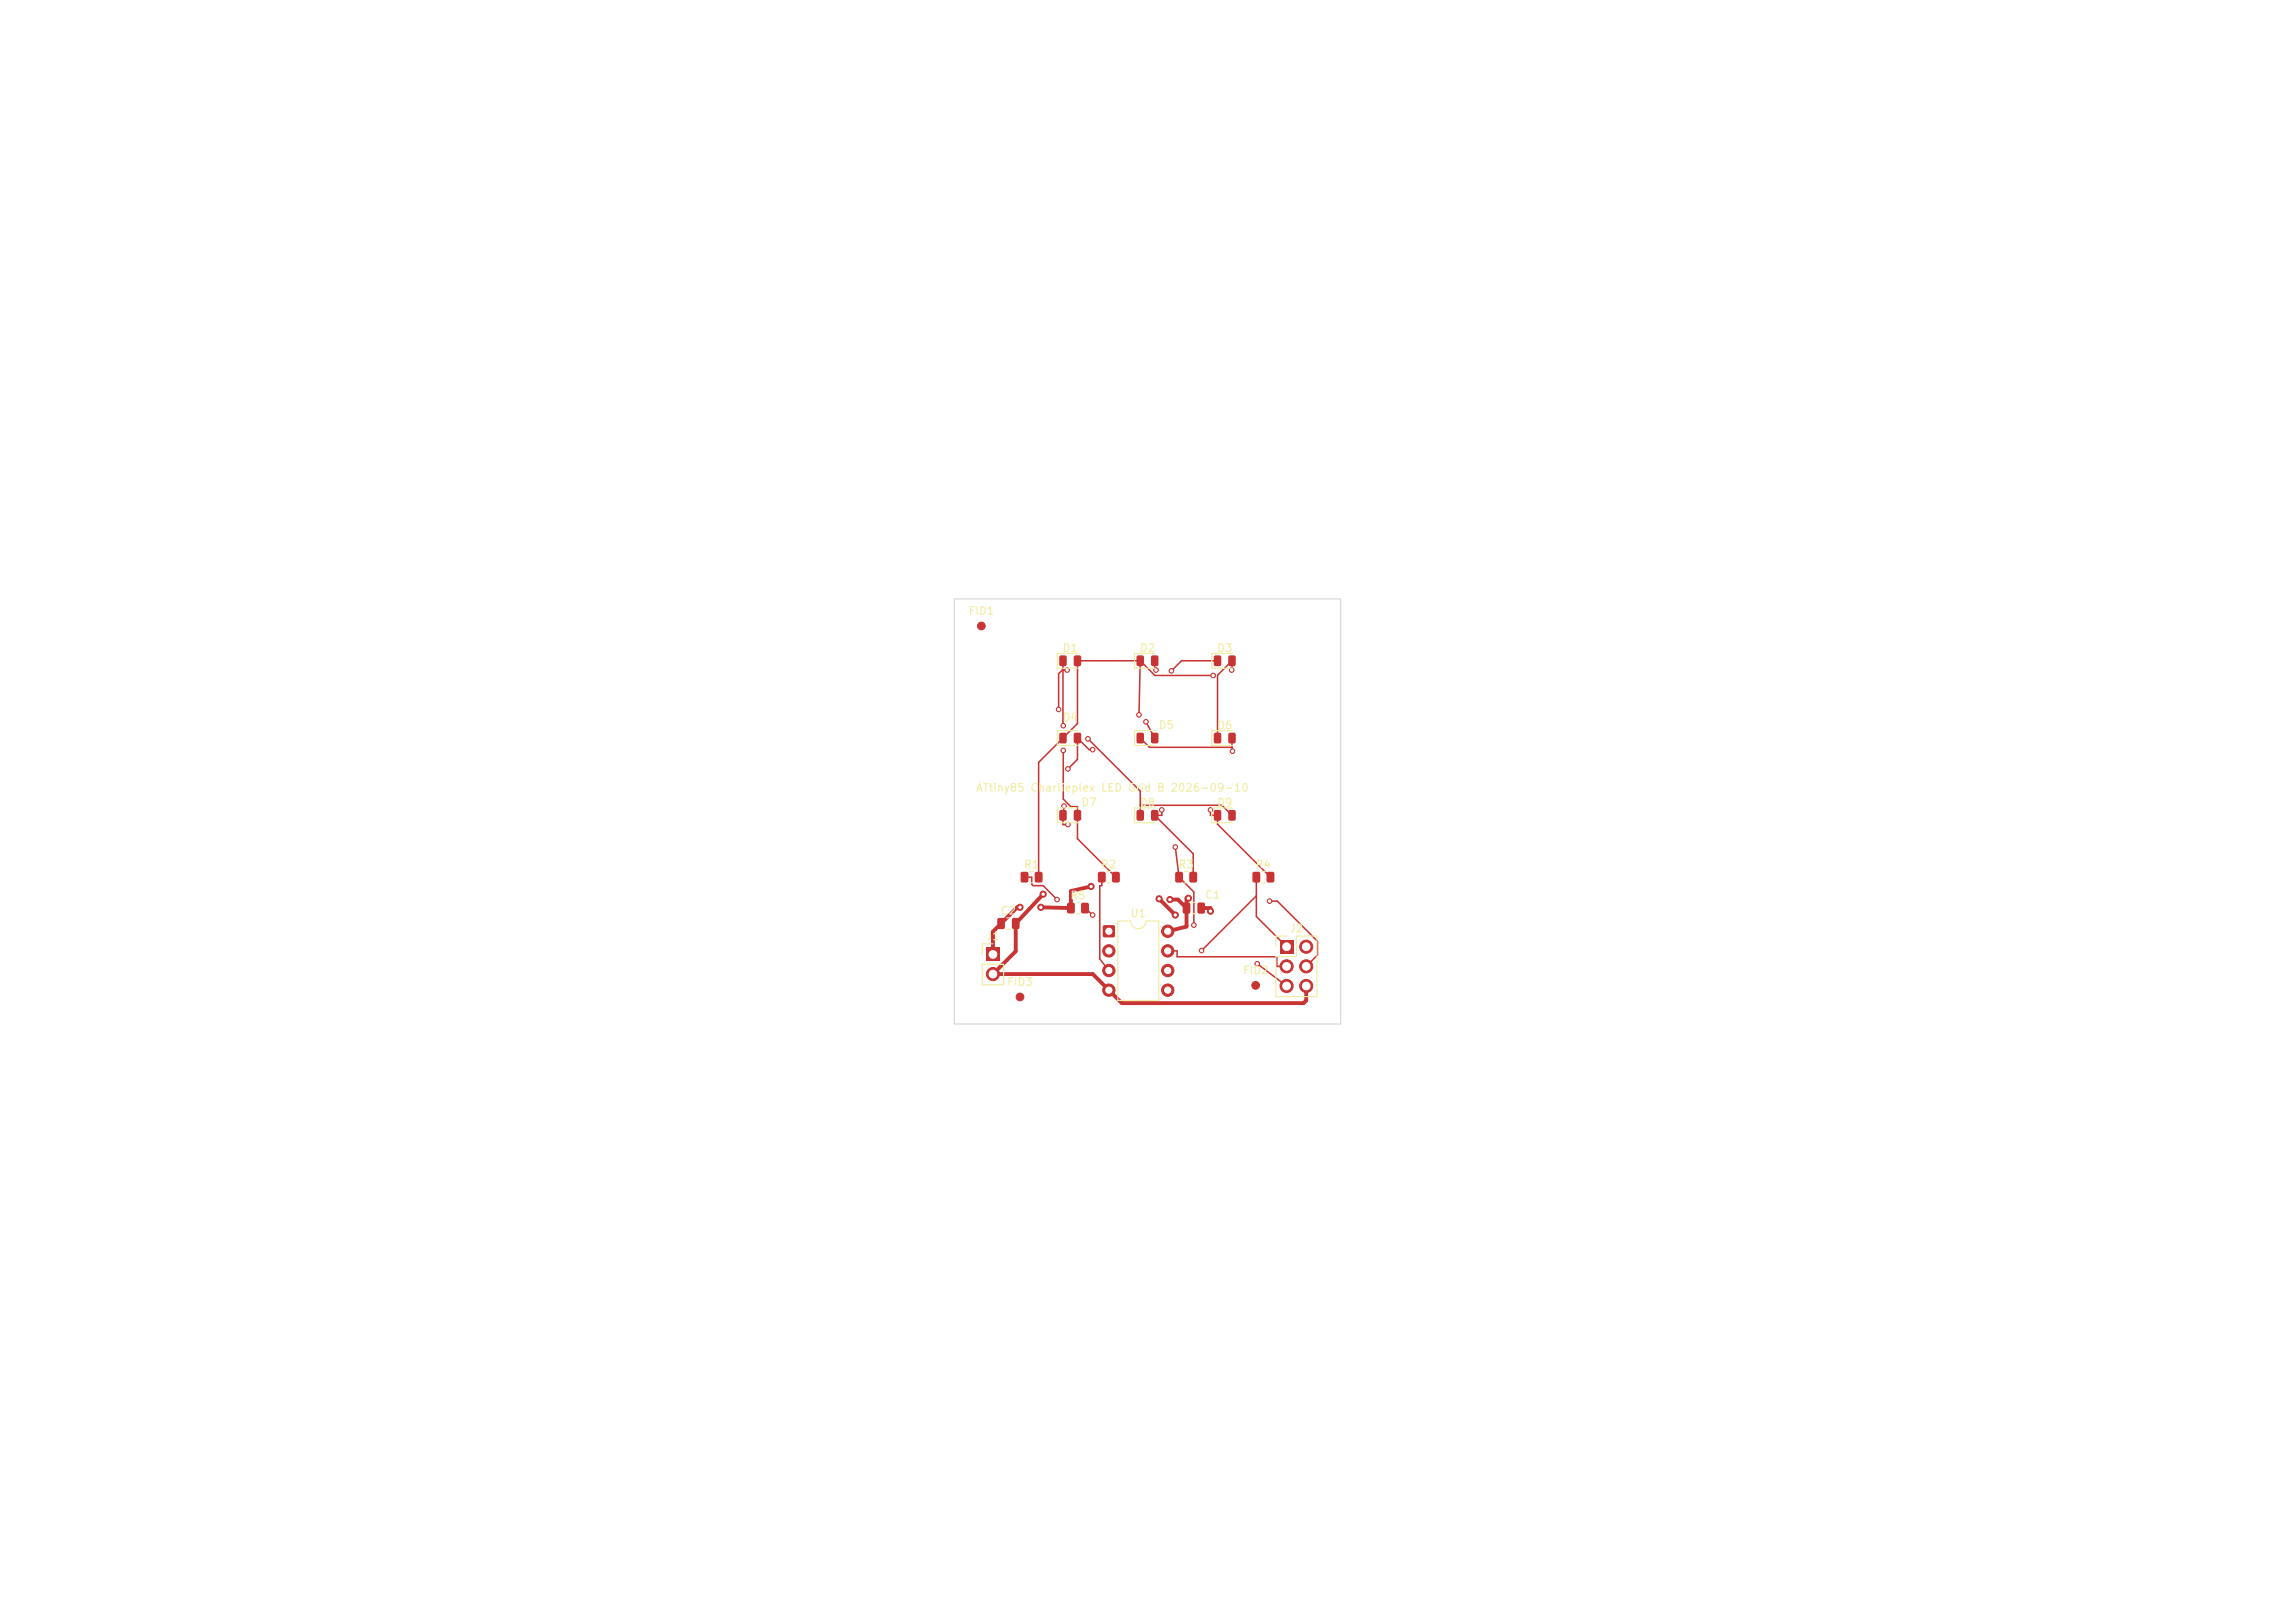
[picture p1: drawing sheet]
<svg xmlns="http://www.w3.org/2000/svg" width="297mm" height="210mm" viewBox="0 0 297 210" stroke-linecap="round" stroke-linejoin="round" font-family="sans-serif">
<defs><g id="words">
<g font-size="1" fill="#f2eda1">
<text x="125.3" y="79.8">FID1</text>
<text x="137.4" y="84.6">D1</text>
<text x="147.4" y="84.6">D2</text>
<text x="157.4" y="84.6">D3</text>
<text x="137.4" y="93.6">D4</text>
<text x="149.9" y="94.6">D5</text>
<text x="157.4" y="94.6">D6</text>
<text x="126.3" y="102.7">ATtiny85 Charlieplex LED Grid B 2026-09-10</text>
<text x="139.9" y="104.6">D7</text>
<text x="147.4" y="104.6">D8</text>
<text x="157.4" y="104.6">D9</text>
<text x="132.4" y="112.6">R1</text>
<text x="142.4" y="112.6">R2</text>
<text x="152.4" y="112.6">R3</text>
<text x="162.4" y="112.6">R4</text>
<text x="129.4" y="118.6">C2</text>
<text x="138.4" y="116.6">R5</text>
<text x="146.2" y="118.9">U1</text>
<text x="155.9" y="116.5">C1</text>
<text x="127.5" y="121.9">J1</text>
<text x="166.8" y="120.9">J2</text>
<text x="130.3" y="127.8">FID3</text>
<text x="160.8" y="126.3">FID2</text>
</g>
</g></defs>
<g fill="#c83434">
<path d="M137.1 84.9l.7-.1 .2 .2v1l-.1 .2h-.6l-.2-.2z"/>
<path d="M139 84.9l.7-.1 .2 .2v1l-.1 .2h-.6l-.2-.2z"/>
<path d="M147.1 84.9l.7-.1 .2 .2v1l-.1 .2h-.6l-.2-.2z"/>
<path d="M149 84.9l.7-.1 .2 .2v1l-.1 .2h-.6l-.2-.2z"/>
<path d="M142.1 112.9l.7-.1 .3 .2v1l-.2 .2h-.6l-.2-.2v-.9z"/>
<path d="M144 112.9l.7-.1 .2 .2v1l-.1 .2h-.7l-.2-.2v-.9z"/>
<path d="M152.1 112.9l.7-.1 .3 .2v1l-.2 .2h-.6l-.2-.2v-.9z"/>
<path d="M154 112.9l.7-.1 .2 .2v1l-.1 .2h-.7l-.2-.2v-.9z"/>
<path d="M129.1 118.8h.7l.2 .1 .1 1.1-.2 .2h-.6l-.2-.1-.1-1.1z"/>
<path d="M131 118.8h.7l.2 .1 .1 1.1-.2 .2h-.6l-.2-.1-.1-1.1z"/>
<path d="M157.1 84.9l.7-.1 .2 .2v1l-.1 .2h-.6l-.2-.2z"/>
<path d="M159 84.9l.7-.1 .2 .2v1l-.1 .2h-.6l-.2-.2z"/>
<path d="M132.1 112.9l.7-.1 .3 .2v1l-.2 .2h-.6l-.2-.2v-.9z"/>
<path d="M134 112.9l.7-.1 .2 .2v1l-.1 .2h-.7l-.2-.2v-.9z"/>
</g>
<circle cx="132" cy="129" r=".5" fill="#c83434" stroke="#c83434" stroke-width=".13"/>
<g fill="#c83434">
<path d="M137.1 94.9l.7-.1 .2 .2v1l-.1 .2h-.6l-.2-.2z"/>
<path d="M139 94.9l.7-.1 .2 .2v1l-.1 .2h-.6l-.2-.2z"/>
<path d="M127.6 122.7h1.7v1.7h-1.7z"/>
</g>
<circle cx="128.5" cy="126" r=".85" fill="#c83434" stroke="#c83434" stroke-width=".13"/>
<g fill="#c83434">
<path d="M162.1 112.9l.7-.1 .3 .2v1l-.2 .2h-.6l-.2-.2v-.9z"/>
<path d="M164 112.9l.7-.1 .2 .2v1l-.1 .2h-.7l-.2-.2v-.9z"/>
<path d="M137.1 104.9l.7-.1 .2 .2v1l-.1 .2h-.6l-.2-.2z"/>
<path d="M139 104.9l.7-.1 .2 .2v1l-.1 .2h-.6l-.2-.2z"/>
<path d="M157.1 94.9l.7-.1 .2 .2v1l-.1 .2h-.6l-.2-.2z"/>
<path d="M159 94.9l.7-.1 .2 .2v1l-.1 .2h-.6l-.2-.2z"/>
<path d="M147.1 94.9l.7-.1 .2 .2v1l-.1 .2h-.6l-.2-.2z"/>
<path d="M149 94.9l.7-.1 .2 .2v1l-.1 .2h-.6l-.2-.2z"/>
<path d="M142.8 119.8l.1-.1 1.3 .1 .1 .2-.1 1.2-.2 .1-1.2-.1-.1-.1z"/>
</g>
<g fill="#c83434" stroke="#c83434" stroke-width=".13">
<circle cx="143.5" cy="123" r=".8"/>
<circle cx="143.5" cy="125.6" r=".8"/>
<circle cx="143.5" cy="128.1" r=".8"/>
<circle cx="151.1" cy="128.1" r=".8"/>
<circle cx="151.1" cy="125.6" r=".8"/>
<circle cx="151.1" cy="123" r=".8"/>
<circle cx="151.1" cy="120.5" r=".8"/>
</g>
<g fill="#c83434">
<path d="M157.1 104.9l.7-.1 .2 .2v1l-.1 .2h-.6l-.2-.2z"/>
<path d="M159 104.9l.7-.1 .2 .2v1l-.1 .2h-.6l-.2-.2z"/>
</g>
<circle cx="162.5" cy="127.5" r=".5" fill="#c83434" stroke="#c83434" stroke-width=".13"/>
<g fill="#c83434">
<path d="M138.1 116.9l.8-.1 .2 .2v1l-.2 .2h-.6l-.2-.2v-.9z"/>
<path d="M140 116.9l.7-.1 .2 .2v1l-.1 .2h-.7l-.2-.2v-.9z"/>
<path d="M153.1 116.8h.7l.2 .1v1.1l-.1 .2h-.6l-.2-.1-.1-1.1z"/>
<path d="M155 116.8h.7l.2 .1v1.1l-.1 .2h-.6l-.2-.1-.1-1.1z"/>
</g>
<circle cx="127" cy="81" r=".5" fill="#c83434" stroke="#c83434" stroke-width=".13"/>
<g fill="#c83434">
<path d="M147.1 104.9l.7-.1 .2 .2v1l-.1 .2h-.6l-.2-.2z"/>
<path d="M149 104.9l.7-.1 .2 .2v1l-.1 .2h-.6l-.2-.2z"/>
<path d="M165.6 121.7h1.8v1.7h-1.8z"/>
</g>
<g fill="#c83434" stroke="#c83434" stroke-width=".13">
<circle cx="169" cy="122.5" r=".85"/>
<circle cx="166.5" cy="125" r=".85"/>
<circle cx="169" cy="125" r=".85"/>
<circle cx="166.5" cy="127.6" r=".85"/>
<circle cx="169" cy="127.6" r=".85"/>
<circle cx="162.7" cy="124.7" r=".3"/>
<circle cx="141.4" cy="118.4" r=".3"/>
<circle cx="136.8" cy="116.4" r=".3"/>
<circle cx="156.6" cy="117.9" r=".4"/>
<circle cx="150" cy="116.3" r=".4"/>
<circle cx="135" cy="115.7" r=".4"/>
<circle cx="152.1" cy="118.4" r=".4"/>
<circle cx="164.3" cy="116.6" r=".3"/>
<circle cx="152.1" cy="109.6" r=".3"/>
<circle cx="154.5" cy="119.7" r=".3"/>
<circle cx="155.5" cy="123" r=".3"/>
<circle cx="134.7" cy="117.4" r=".4"/>
<circle cx="141.2" cy="114.7" r=".4"/>
<circle cx="132" cy="117.4" r=".4"/>
<circle cx="153.8" cy="116.2" r=".4"/>
<circle cx="151.4" cy="116.4" r=".4"/>
<circle cx="148.3" cy="93.4" r=".3"/>
<circle cx="157" cy="87.4" r=".3"/>
<circle cx="159.4" cy="86.7" r=".3"/>
<circle cx="147.4" cy="92.5" r=".3"/>
<circle cx="137.6" cy="97.1" r=".3"/>
<circle cx="137.6" cy="93.9" r=".3"/>
<circle cx="140.8" cy="95.6" r=".3"/>
<circle cx="137" cy="91.8" r=".3"/>
<circle cx="138.1" cy="86.7" r=".3"/>
<circle cx="149.6" cy="86.7" r=".3"/>
<circle cx="138.2" cy="99.5" r=".3"/>
<circle cx="138.2" cy="106.7" r=".3"/>
<circle cx="151.6" cy="86.8" r=".3"/>
<circle cx="141.4" cy="97" r=".3"/>
<circle cx="150.4" cy="104.8" r=".3"/>
<circle cx="137.7" cy="104.3" r=".3"/>
<circle cx="156.6" cy="104.8" r=".3"/>
<circle cx="159.5" cy="97.2" r=".3"/>
</g>
<g fill="none" stroke="#c83434" stroke-width=".2">
<path d="M137.3 95.7l-2.9 3v14.8M137.6 86.6l-.6 .6v4.6M137.6 86.7h.5M137.6 85.5v8.4M137.6 97.1v6.3l1 1h.8v1.1M139.4 95.5l1.5 1.5h.5M139.4 85.5v8.1l-1.8 1.9M139.4 95.9v2.4l-1.2 1.2M139.7 85.5h7.9M140.8 95.6l6.8 6.8v3.1M147.6 85.5l-.2 7M147.6 85.5l1.9 1.9h7.5"/>
<path d="M147.6 95.5l1.2 1.2h10.6M148.3 93.4l1.1 2.1M149.4 85.5v1.2h.2M157.6 85.5h-4.7l-1.3 1.3M159.2 85.7l-1.6 1.7v8.1M159.4 85.5v1.2M159.4 95.5l.1 1.7M132.6 113.5h.9v.9l.2 .2h1.3l1.8 1.8M137.7 104.3l-.1 1.2v1.2h.6M139.4 105.9v2.6l5 5M140.4 117.5l1 .9M142.6 113.5v1.1h-.3v9.5l1.2 1.5"/>
<path d="M147.6 104.2h10.5l1.3 1.3M149.7 105.7l4.7 4.8v3M150.3 104.8v.7h-.9M152.1 109.6l.5 3.9 1.9 1.9v4.3M156.6 104.8v.7h1M157.6 105.9v.8l6.8 6.8M162.6 113.5v5.1l3.9 3.9M162.6 115.9l-7.1 7.1M164.3 116.6h1l5.2 5.2v1.8l-1.5 1.4M151.1 123h1.2v.8h12.8l.1 .1v1.1h1.3M162.7 124.7l3.8 2.9"/>
</g>
<path d="M129.5 119.5l-1 1.1v2.9M131.4 119.5v3.6l-2.9 2.9M132 117.4h-.4l-1.8 1.9M134.7 117.4l3.6 .1M135 115.7l-3.3 3.5M141.2 114.7l-2.6 .6v2.2M150 116.3l2.1 2.1M151.4 116.4h1l1.2 1.1M153.8 116.2h-.2v3.7l-2.5 .6M155.5 117.5h1.1v.4M128.9 126h12.5l3.8 3.8h23.5l.3-.3v-1.9" fill="none" stroke="#c83434" stroke-width=".5"/>
<g fill="none" stroke="#f2eda1" stroke-width=".15">
<path d="M139.5 84.5h-2.7v2h2.7M139.5 94.5h-2.7v2h2.7M149.5 84.5h-2.7v2h2.7M149.5 94.5h-2.7v2h2.7M159.5 84.5h-2.7v2h2.7M159.5 94.5h-2.7v2h2.7M130.2 118.8h.6M133.3 112.8h.4M133.3 114.2h.4M139.3 116.8h.4M139.3 118.2h.4M139.5 104.5h-2.7v2h2.7"/>
<path d="M143.3 112.8h.4M143.3 114.2h.4M144.7 119.2h1.6a1 1 0 0 0 1 1 1 1 0 0 0 1-1h1.7v10.3h-5.3zM149.5 104.5h-2.7v2h2.7M153.3 112.8h.4M153.3 114.2h.4M154.2 116.8h.6M154.2 118.2h.6M156.8 105v1.5h2.7M156.8 104.5h2.7M163.3 112.8h.4M163.3 114.2h.4"/>
<path d="M127.1 124.8h2.8v2.6h-2.8zM128.5 122.1h-1.4v1.4M130.2 120.2h.6M166.5 121.1h-1.4v1.4M167.8 121.1h2.6v7.9h-5.3v-5.2h2.7z"/>
</g>
<path d="M123.5 77.5h50v55h-50z" fill="none" stroke="#d0d2cd" stroke-width=".13"/>
<g fill="#fff" stroke="#fff" stroke-width=".13">
<circle cx="162.7" cy="124.7" r=".15"/>
<circle cx="141.4" cy="118.4" r=".15"/>
<circle cx="136.8" cy="116.4" r=".15"/>
<circle cx="156.7" cy="117.9" r=".15"/>
<circle cx="150" cy="116.3" r=".15"/>
<circle cx="135" cy="115.7" r=".15"/>
<circle cx="152.1" cy="118.4" r=".15"/>
<circle cx="164.3" cy="116.6" r=".15"/>
<circle cx="152.1" cy="109.6" r=".15"/>
<circle cx="154.5" cy="119.7" r=".15"/>
<circle cx="155.5" cy="123" r=".15"/>
<circle cx="134.7" cy="117.4" r=".15"/>
<circle cx="141.2" cy="114.7" r=".15"/>
<circle cx="132" cy="117.4" r=".15"/>
<circle cx="153.8" cy="116.2" r=".15"/>
<circle cx="151.4" cy="116.4" r=".15"/>
<circle cx="148.3" cy="93.4" r=".15"/>
<circle cx="157" cy="87.4" r=".15"/>
<circle cx="159.4" cy="86.7" r=".15"/>
<circle cx="147.4" cy="92.5" r=".15"/>
<circle cx="137.6" cy="97.1" r=".15"/>
<circle cx="137.6" cy="93.9" r=".15"/>
<circle cx="140.8" cy="95.6" r=".15"/>
<circle cx="137" cy="91.8" r=".15"/>
<circle cx="138.1" cy="86.7" r=".15"/>
<circle cx="149.6" cy="86.7" r=".15"/>
<circle cx="138.2" cy="99.5" r=".15"/>
<circle cx="138.2" cy="106.7" r=".15"/>
<circle cx="151.6" cy="86.8" r=".15"/>
<circle cx="141.4" cy="97" r=".15"/>
<circle cx="150.4" cy="104.8" r=".15"/>
<circle cx="137.7" cy="104.3" r=".15"/>
<circle cx="156.7" cy="104.8" r=".15"/>
<circle cx="159.5" cy="97.2" r=".15"/>
<circle cx="128.5" cy="123.5" r=".5"/>
<circle cx="128.5" cy="126" r=".5"/>
<circle cx="143.5" cy="120.5" r=".4"/>
<circle cx="143.5" cy="123" r=".4"/>
<circle cx="143.5" cy="125.6" r=".4"/>
<circle cx="143.5" cy="128.1" r=".4"/>
<circle cx="151.1" cy="128.1" r=".4"/>
<circle cx="151.1" cy="125.6" r=".4"/>
<circle cx="151.1" cy="123" r=".4"/>
<circle cx="151.1" cy="120.5" r=".4"/>
<circle cx="166.5" cy="122.5" r=".5"/>
<circle cx="169" cy="122.5" r=".5"/>
<circle cx="166.5" cy="125" r=".5"/>
<circle cx="169" cy="125" r=".5"/>
<circle cx="166.5" cy="127.6" r=".5"/>
<circle cx="169" cy="127.6" r=".5"/>
</g>
<use href="#words"/>
</svg>
